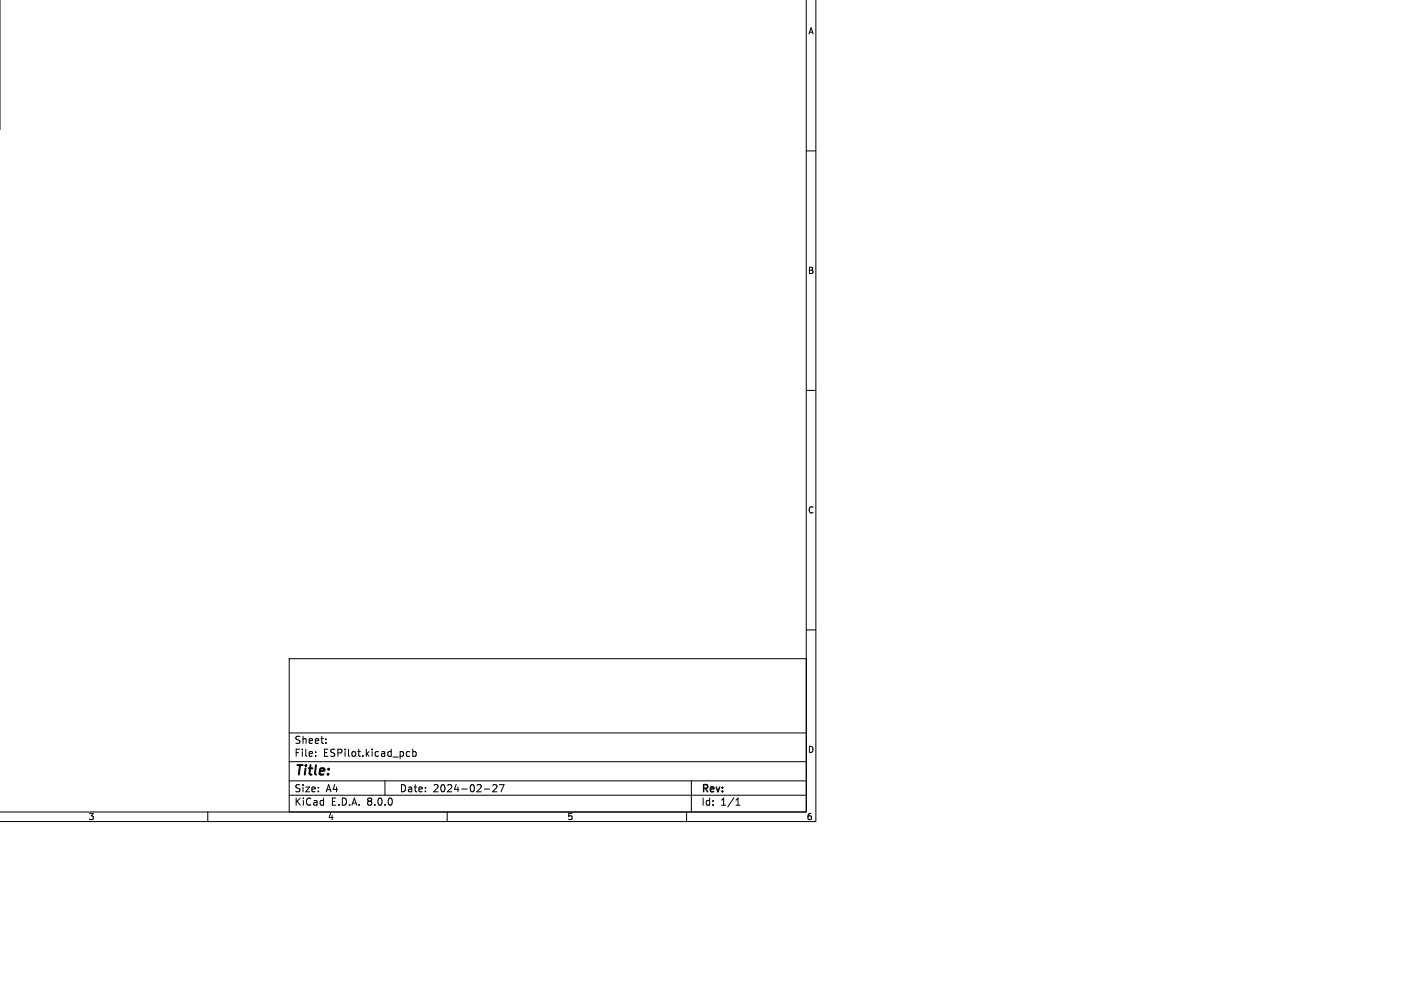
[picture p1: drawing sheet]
<svg xmlns="http://www.w3.org/2000/svg" width="297mm" height="210mm" viewBox="0 0 297 210" stroke-linecap="round" stroke-linejoin="round" font-family="sans-serif">
<defs><g id="words">
<text font-size="2.8" x="61.4" y="162.4">Title:</text>
<g font-size="2.1">
<text x="61.4" y="155.5">Sheet:</text>
<text x="61.4" y="158.2">File:</text>
<text x="67.5" y="158.2">ESPilot.kicad_pcb</text>
<text x="61.4" y="165.6">Size:</text>
<text x="68.1" y="165.6">A4</text>
<text x="83.4" y="165.6">Date:</text>
<text x="90.4" y="165.6">2024-02-27</text>
<text x="146.4" y="165.8">Rev:</text>
<text x="61.4" y="168.4">KiCad</text>
<text x="69.1" y="168.4">E.D.A.</text>
<text x="76.7" y="168.4">8.0.0</text>
<text x="146.4" y="168.4">Id:</text>
<text x="150.5" y="168.4">1/1</text>
</g>
<g font-size="1.8">
<text x="168.7" y="7.4">A</text>
<text x="168.7" y="57.4">B</text>
<text x="168.7" y="107.4">C</text>
<text x="168.7" y="157.4">D</text>
<text x="18.4" y="171.4">3</text>
<text x="68.4" y="171.4">4</text>
<text x="118.4" y="171.4">5</text>
<text x="168.4" y="171.4">6</text>
</g>
</g></defs>
<g fill="none" stroke="#000" stroke-width=".21">
<path d="M168.4 -.1v169.6h-168.5M170.4 -.1v171.6h-170.5M-.1 0v27M168.4 31.5h2M168.4 81.5h2M60.4 137.5h108v32h-108zM168.4 131.5h2M60.4 159h108M60.4 153h108M65.9 157.8v.1M65.9 157v.1M68.1 155.1v.1"/>
<path d="M68.1 154.3v.1M84.9 157.8l.2 .1 .5-.1M85.6 157l-.5-.1-.2 .1M86.2 157l.4-.1 .3 .3-.1 .6h-.6M86.2 156.4v1.5M43.4 169.5v2M60.4 166h108M60.4 163h108M80.4 163v3M93.4 169.5v2M101.1 164.7h1.2M102.9 163.9l.6-.1 .3 .4-.9 1.1h.9"/>
<path d="M104.3 163.8h1l-.7 1.5M143.4 169.5v2M144.4 163v6.5M153.7 168.1h.9M153.7 167l.4-.4v1.5"/>
</g>
<use href="#words"/>
</svg>
